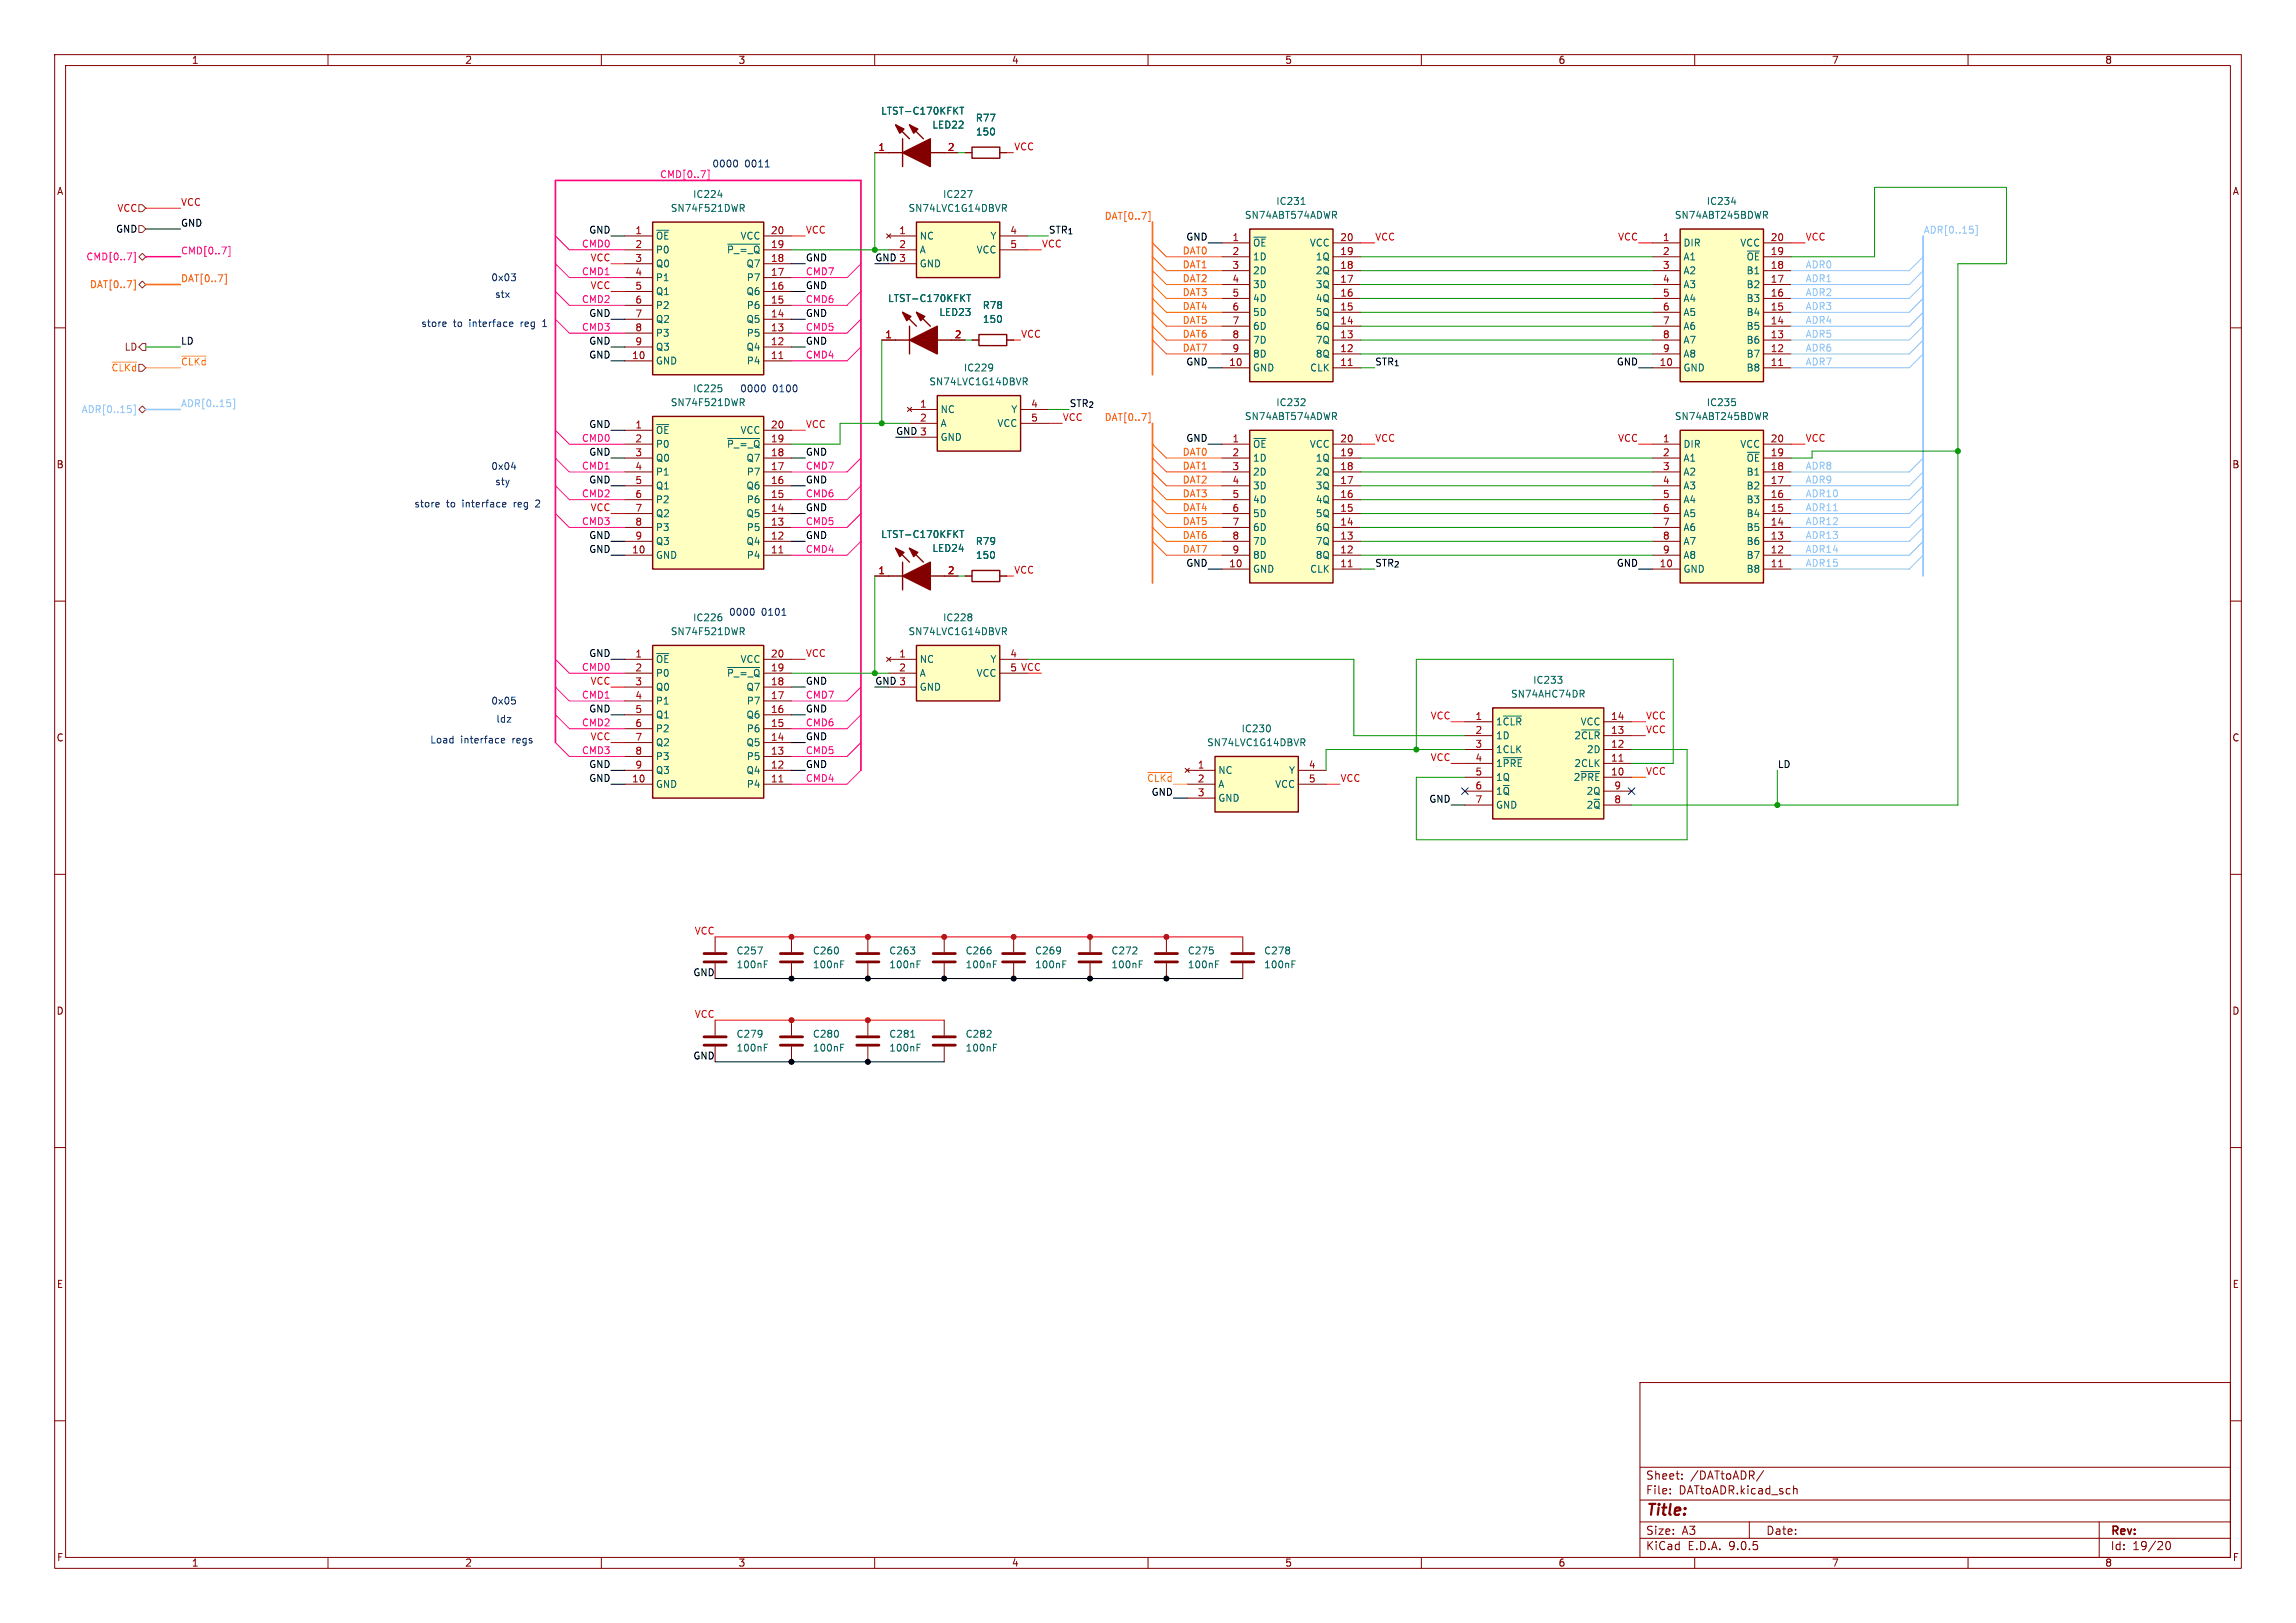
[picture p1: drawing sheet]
<svg xmlns="http://www.w3.org/2000/svg" width="420mm" height="297mm" viewBox="0 0 420 297" stroke-linecap="round" stroke-linejoin="round" font-family="sans-serif">
<defs><g id="words">
<text font-size="2.8" fill="#840000" x="301" y="277.9">Title:</text>
<g font-size="2.1" fill="#840000">
<text x="301" y="273.7">File:</text>
<text x="301" y="271">Sheet:</text>
<text x="307.1" y="273.7">DATtoADR.kicad_sch</text>
<text x="309.2" y="271">/DATtoADR/</text>
<text x="301" y="281.1">Size:</text>
<text x="307.6" y="281.1">A3</text>
<text x="323" y="281.1">Date:</text>
<text x="386" y="281.3">Rev:</text>
<text x="301" y="283.9">KiCad</text>
<text x="308.7" y="283.9">E.D.A.</text>
<text x="316.3" y="283.9">9.0.5</text>
<text x="386" y="283.9">Id:</text>
<text x="390.1" y="283.9">19/20</text>
</g>
<g font-size="1.8" fill="#840000">
<text x="35" y="11.9">1</text>
<text x="85" y="11.9">2</text>
<text x="135" y="11.9">3</text>
<text x="185" y="11.9">4</text>
<text x="235" y="11.9">5</text>
<text x="285" y="11.9">6</text>
<text x="335" y="11.9">7</text>
<text x="385" y="11.9">8</text>
<text x="10.3" y="35.9">A</text>
<text x="408.3" y="35.9">A</text>
<text x="10.3" y="85.9">B</text>
<text x="408.2" y="85.9">B</text>
<text x="10.3" y="135.9">C</text>
<text x="408.2" y="135.9">C</text>
<text x="10.3" y="185.9">D</text>
<text x="408.2" y="185.9">D</text>
<text x="10.3" y="235.9">E</text>
<text x="408.3" y="235.9">E</text>
<text x="10.3" y="285.9">F</text>
<text x="35" y="286.9">1</text>
<text x="85" y="286.9">2</text>
<text x="135" y="286.9">3</text>
<text x="185" y="286.9">4</text>
<text x="235" y="286.9">5</text>
<text x="285" y="286.9">6</text>
<text x="335" y="286.9">7</text>
<text x="385" y="286.9">8</text>
<text x="408.3" y="285.9">F</text>
</g>
<g font-size="1.8" fill="#006464">
<text x="161.1" y="21.2">LTST-C170KFKT</text>
<text x="170.5" y="23.7">LED22</text>
<text x="178.4" y="22.5">R77</text>
<text x="178.4" y="25">150</text>
<text x="122.6" y="39">SN74F521DWR</text>
<text x="126.7" y="36.4">IC224</text>
<text x="166.1" y="39">SN74LVC1G14DBVR</text>
<text x="172.4" y="36.4">IC227</text>
<text x="227.6" y="40.2">SN74ABT574ADWR</text>
<text x="233.4" y="37.7">IC231</text>
<text x="306.3" y="40.2">SN74ABT245BDWR</text>
<text x="312.1" y="37.7">IC234</text>
<text x="119.9" y="44">~{OE}</text>
<text x="119.9" y="46.6">P0</text>
<text x="132.9" y="46.6">~{P_=_Q}</text>
<text x="135.4" y="44">VCC</text>
<text x="168.1" y="44">NC</text>
<text x="168.1" y="46.6">A</text>
<text x="178.5" y="46.6">VCC</text>
<text x="181.1" y="44">Y</text>
<text x="229.1" y="45.3">~{OE}</text>
<text x="229.1" y="47.9">1D</text>
<text x="239.5" y="45.3">VCC</text>
<text x="240.6" y="47.9">1Q</text>
<text x="307.8" y="45.3">DIR</text>
<text x="307.8" y="47.9">A1</text>
<text x="318.2" y="45.3">VCC</text>
<text x="319.4" y="47.9">~{OE}</text>
<text x="119.9" y="49.1">Q0</text>
<text x="119.9" y="51.7">P1</text>
<text x="136.4" y="49.1">Q7</text>
<text x="136.5" y="51.7">P7</text>
<text x="168.1" y="49.1">GND</text>
<text x="229.1" y="50.4">2D</text>
<text x="229.1" y="52.9">3D</text>
<text x="240.6" y="50.4">2Q</text>
<text x="240.6" y="52.9">3Q</text>
<text x="307.8" y="50.4">A2</text>
<text x="307.8" y="52.9">A3</text>
<text x="319.4" y="50.4">B1</text>
<text x="319.4" y="52.9">B2</text>
<text x="119.9" y="54.2">Q1</text>
<text x="119.9" y="56.7">P2</text>
<text x="119.9" y="59.3">Q2</text>
<text x="136.4" y="54.2">Q6</text>
<text x="136.4" y="59.3">Q5</text>
<text x="136.5" y="56.7">P6</text>
<text x="162.3" y="55.5">LTST-C170KFKT</text>
<text x="171.7" y="58">LED23</text>
<text x="179.7" y="56.7">R78</text>
<text x="179.7" y="59.3">150</text>
<text x="229.1" y="55.5">4D</text>
<text x="229.1" y="58">5D</text>
<text x="240.6" y="55.5">4Q</text>
<text x="240.6" y="58">5Q</text>
<text x="307.8" y="55.5">A4</text>
<text x="307.8" y="58">A5</text>
<text x="319.4" y="55.5">B3</text>
<text x="319.4" y="58">B4</text>
<text x="119.9" y="61.8">P3</text>
<text x="119.9" y="64.4">Q3</text>
<text x="136.4" y="64.4">Q4</text>
<text x="136.5" y="61.8">P5</text>
<text x="229.1" y="60.6">6D</text>
<text x="229.1" y="63.1">7D</text>
<text x="229.1" y="65.6">8D</text>
<text x="240.6" y="60.6">6Q</text>
<text x="240.6" y="63.1">7Q</text>
<text x="240.6" y="65.6">8Q</text>
<text x="307.8" y="60.6">A6</text>
<text x="307.8" y="63.1">A7</text>
<text x="307.8" y="65.6">A8</text>
<text x="319.4" y="60.6">B5</text>
<text x="319.4" y="63.1">B6</text>
<text x="319.4" y="65.6">B7</text>
<text x="119.9" y="66.9">GND</text>
<text x="126.7" y="72">IC225</text>
<text x="136.5" y="66.9">P4</text>
<text x="169.9" y="70.7">SN74LVC1G14DBVR</text>
<text x="176.2" y="68.2">IC229</text>
<text x="229.1" y="68.2">GND</text>
<text x="239.6" y="68.2">CLK</text>
<text x="307.8" y="68.2">GND</text>
<text x="319.4" y="68.2">B8</text>
<text x="122.6" y="74.5">SN74F521DWR</text>
<text x="172" y="75.8">NC</text>
<text x="184.9" y="75.8">Y</text>
<text x="227.6" y="77.1">SN74ABT574ADWR</text>
<text x="233.4" y="74.5">IC232</text>
<text x="306.3" y="77.1">SN74ABT245BDWR</text>
<text x="312.1" y="74.5">IC235</text>
<text x="119.9" y="79.6">~{OE}</text>
<text x="119.9" y="82.1">P0</text>
<text x="132.9" y="82.1">~{P_=_Q}</text>
<text x="135.4" y="79.6">VCC</text>
<text x="172" y="78.3">A</text>
<text x="172" y="80.9">GND</text>
<text x="182.4" y="78.3">VCC</text>
<text x="229.1" y="82.1">~{OE}</text>
<text x="239.5" y="82.1">VCC</text>
<text x="307.8" y="82.1">DIR</text>
<text x="318.2" y="82.1">VCC</text>
<text x="119.9" y="84.7">Q0</text>
<text x="119.9" y="87.2">P1</text>
<text x="119.9" y="89.8">Q1</text>
<text x="136.4" y="84.7">Q7</text>
<text x="136.4" y="89.8">Q6</text>
<text x="136.5" y="87.2">P7</text>
<text x="229.1" y="84.7">1D</text>
<text x="229.1" y="87.2">2D</text>
<text x="229.1" y="89.8">3D</text>
<text x="240.6" y="84.7">1Q</text>
<text x="240.6" y="87.2">2Q</text>
<text x="240.6" y="89.8">3Q</text>
<text x="307.8" y="84.7">A1</text>
<text x="307.8" y="87.2">A2</text>
<text x="307.8" y="89.8">A3</text>
<text x="319.4" y="84.7">~{OE}</text>
<text x="319.4" y="87.2">B1</text>
<text x="319.4" y="89.8">B2</text>
<text x="119.9" y="92.3">P2</text>
<text x="119.9" y="94.8">Q2</text>
<text x="136.4" y="94.8">Q5</text>
<text x="136.5" y="92.3">P6</text>
<text x="229.1" y="92.3">4D</text>
<text x="229.1" y="94.8">5D</text>
<text x="240.6" y="92.3">4Q</text>
<text x="240.6" y="94.8">5Q</text>
<text x="307.8" y="92.3">A4</text>
<text x="307.8" y="94.8">A5</text>
<text x="319.4" y="92.3">B3</text>
<text x="319.4" y="94.8">B4</text>
<text x="119.9" y="97.4">P3</text>
<text x="119.9" y="99.9">Q3</text>
<text x="136.4" y="99.9">Q4</text>
<text x="136.5" y="97.4">P5</text>
<text x="161.1" y="98.7">LTST-C170KFKT</text>
<text x="170.5" y="101.2">LED24</text>
<text x="178.4" y="99.9">R79</text>
<text x="229.1" y="97.4">6D</text>
<text x="229.1" y="99.9">7D</text>
<text x="240.6" y="97.4">6Q</text>
<text x="240.6" y="99.9">7Q</text>
<text x="307.8" y="97.4">A6</text>
<text x="307.8" y="99.9">A7</text>
<text x="319.4" y="97.4">B5</text>
<text x="319.4" y="99.9">B6</text>
<text x="119.9" y="102.5">GND</text>
<text x="136.5" y="102.5">P4</text>
<text x="178.4" y="102.5">150</text>
<text x="229.1" y="102.5">8D</text>
<text x="229.1" y="105">GND</text>
<text x="239.6" y="105">CLK</text>
<text x="240.6" y="102.5">8Q</text>
<text x="307.8" y="102.5">A8</text>
<text x="307.8" y="105">GND</text>
<text x="319.4" y="102.5">B7</text>
<text x="319.4" y="105">B8</text>
<text x="126.7" y="113.9">IC226</text>
<text x="172.4" y="113.9">IC228</text>
<text x="122.6" y="116.4">SN74F521DWR</text>
<text x="166.1" y="116.4">SN74LVC1G14DBVR</text>
<text x="119.9" y="121.5">~{OE}</text>
<text x="119.9" y="124.1">P0</text>
<text x="132.9" y="124.1">~{P_=_Q}</text>
<text x="135.4" y="121.5">VCC</text>
<text x="168.1" y="121.5">NC</text>
<text x="168.1" y="124.1">A</text>
<text x="178.5" y="124.1">VCC</text>
<text x="181.1" y="121.5">Y</text>
<text x="280.4" y="125.3">IC233</text>
<text x="119.9" y="126.6">Q0</text>
<text x="119.9" y="129.1">P1</text>
<text x="119.9" y="131.7">Q1</text>
<text x="136.4" y="126.6">Q7</text>
<text x="136.4" y="131.7">Q6</text>
<text x="136.5" y="129.1">P7</text>
<text x="168.1" y="126.6">GND</text>
<text x="276.3" y="127.9">SN74AHC74DR</text>
<text x="119.9" y="134.2">P2</text>
<text x="119.9" y="136.8">Q2</text>
<text x="136.4" y="136.8">Q5</text>
<text x="136.5" y="134.2">P6</text>
<text x="220.7" y="136.8">SN74LVC1G14DBVR</text>
<text x="227" y="134.2">IC230</text>
<text x="273.6" y="132.9">1~{CLR}</text>
<text x="273.6" y="135.5">1D</text>
<text x="287.9" y="135.5">2~{CLR}</text>
<text x="289" y="132.9">VCC</text>
<text x="119.9" y="139.3">P3</text>
<text x="119.9" y="141.8">Q3</text>
<text x="136.4" y="141.8">Q4</text>
<text x="136.5" y="139.3">P5</text>
<text x="222.8" y="141.8">NC</text>
<text x="235.7" y="141.8">Y</text>
<text x="273.6" y="138">1CLK</text>
<text x="273.6" y="140.6">1~{PRE}</text>
<text x="273.6" y="143.1">1Q</text>
<text x="287.8" y="143.1">2~{PRE}</text>
<text x="287.9" y="140.6">2CLK</text>
<text x="290.2" y="138">2D</text>
<text x="119.9" y="144.4">GND</text>
<text x="136.5" y="144.4">P4</text>
<text x="222.8" y="144.4">A</text>
<text x="222.8" y="146.9">GND</text>
<text x="233.2" y="144.4">VCC</text>
<text x="273.6" y="145.6">1~{Q}</text>
<text x="273.6" y="148.2">GND</text>
<text x="290.1" y="145.6">2Q</text>
<text x="290.1" y="148.2">2~{Q}</text>
<text x="134.6" y="174.9">C257</text>
<text x="134.6" y="177.4">100nF</text>
<text x="148.6" y="174.9">C260</text>
<text x="148.6" y="177.4">100nF</text>
<text x="162.6" y="174.9">C263</text>
<text x="162.6" y="177.4">100nF</text>
<text x="176.5" y="174.9">C266</text>
<text x="176.5" y="177.4">100nF</text>
<text x="189.2" y="174.9">C269</text>
<text x="189.2" y="177.4">100nF</text>
<text x="203.2" y="174.9">C272</text>
<text x="203.2" y="177.4">100nF</text>
<text x="217.2" y="174.9">C275</text>
<text x="217.2" y="177.4">100nF</text>
<text x="231.1" y="174.9">C278</text>
<text x="231.1" y="177.4">100nF</text>
<text x="134.6" y="190.1">C279</text>
<text x="148.6" y="190.1">C280</text>
<text x="162.6" y="190.1">C281</text>
<text x="176.5" y="190.1">C282</text>
<text x="134.6" y="192.6">100nF</text>
<text x="148.6" y="192.6">100nF</text>
<text x="162.6" y="192.6">100nF</text>
<text x="176.5" y="192.6">100nF</text>
</g>
<g font-size="1.8" fill="#a90000">
<text x="160.6" y="27.7">1</text>
<text x="173.3" y="27.7">2</text>
<text x="116.1" y="42.9">1</text>
<text x="116.1" y="45.5">2</text>
<text x="140.9" y="42.9">20</text>
<text x="140.9" y="45.5">19</text>
<text x="164.4" y="42.9">1</text>
<text x="164.4" y="45.5">2</text>
<text x="184.7" y="42.9">4</text>
<text x="184.7" y="45.5">5</text>
<text x="225.4" y="44.2">1</text>
<text x="225.4" y="46.7">2</text>
<text x="245.1" y="44.2">20</text>
<text x="245.1" y="46.7">19</text>
<text x="304.1" y="44.2">1</text>
<text x="304.1" y="46.7">2</text>
<text x="323.8" y="44.2">20</text>
<text x="323.8" y="46.7">19</text>
<text x="116.1" y="48">3</text>
<text x="116.1" y="50.5">4</text>
<text x="116.1" y="53.1">5</text>
<text x="140.9" y="48">18</text>
<text x="140.9" y="50.5">17</text>
<text x="140.9" y="53.1">16</text>
<text x="225.4" y="49.3">3</text>
<text x="225.4" y="51.8">4</text>
<text x="245.1" y="49.3">18</text>
<text x="245.1" y="51.8">17</text>
<text x="304.1" y="49.3">3</text>
<text x="304.1" y="51.8">4</text>
<text x="323.8" y="49.3">18</text>
<text x="323.8" y="51.8">17</text>
<text x="116.1" y="55.6">6</text>
<text x="116.1" y="58.2">7</text>
<text x="140.9" y="55.6">15</text>
<text x="140.9" y="58.2">14</text>
<text x="225.4" y="54.4">5</text>
<text x="225.4" y="56.9">6</text>
<text x="225.4" y="59.4">7</text>
<text x="245.1" y="54.4">16</text>
<text x="245.1" y="56.9">15</text>
<text x="245.1" y="59.4">14</text>
<text x="304.1" y="54.4">5</text>
<text x="304.1" y="56.9">6</text>
<text x="304.1" y="59.4">7</text>
<text x="323.8" y="54.4">16</text>
<text x="323.8" y="56.9">15</text>
<text x="323.8" y="59.4">14</text>
<text x="115.5" y="65.8">10</text>
<text x="116.1" y="60.7">8</text>
<text x="116.1" y="63.2">9</text>
<text x="140.9" y="60.7">13</text>
<text x="140.9" y="63.2">12</text>
<text x="140.9" y="65.8">11</text>
<text x="161.9" y="62">1</text>
<text x="174.6" y="62">2</text>
<text x="225.4" y="62">8</text>
<text x="225.4" y="64.5">9</text>
<text x="245.1" y="62">13</text>
<text x="245.1" y="64.5">12</text>
<text x="304.1" y="62">8</text>
<text x="304.1" y="64.5">9</text>
<text x="323.8" y="62">13</text>
<text x="323.8" y="64.5">12</text>
<text x="224.7" y="67.1">10</text>
<text x="245.1" y="67.1">11</text>
<text x="303.5" y="67.1">10</text>
<text x="323.8" y="67.1">11</text>
<text x="168.2" y="74.7">1</text>
<text x="168.2" y="77.2">2</text>
<text x="188.5" y="74.7">4</text>
<text x="188.5" y="77.2">5</text>
<text x="116.1" y="78.5">1</text>
<text x="116.1" y="81">2</text>
<text x="116.1" y="83.6">3</text>
<text x="140.9" y="78.5">20</text>
<text x="140.9" y="81">19</text>
<text x="140.9" y="83.6">18</text>
<text x="225.4" y="81">1</text>
<text x="225.4" y="83.6">2</text>
<text x="245.1" y="81">20</text>
<text x="245.1" y="83.6">19</text>
<text x="304.1" y="81">1</text>
<text x="304.1" y="83.6">2</text>
<text x="323.8" y="81">20</text>
<text x="323.8" y="83.6">19</text>
<text x="116.1" y="86.1">4</text>
<text x="116.1" y="88.6">5</text>
<text x="140.9" y="86.1">17</text>
<text x="140.9" y="88.6">16</text>
<text x="225.4" y="86.1">3</text>
<text x="225.4" y="88.6">4</text>
<text x="245.1" y="86.1">18</text>
<text x="245.1" y="88.6">17</text>
<text x="304.1" y="86.1">3</text>
<text x="304.1" y="88.6">4</text>
<text x="323.8" y="86.1">18</text>
<text x="323.8" y="88.6">17</text>
<text x="116.1" y="91.2">6</text>
<text x="116.1" y="93.7">7</text>
<text x="140.9" y="91.2">15</text>
<text x="140.9" y="93.7">14</text>
<text x="225.4" y="91.2">5</text>
<text x="225.4" y="93.7">6</text>
<text x="245.1" y="91.2">16</text>
<text x="245.1" y="93.7">15</text>
<text x="304.1" y="91.2">5</text>
<text x="304.1" y="93.7">6</text>
<text x="323.8" y="91.2">16</text>
<text x="323.8" y="93.7">15</text>
<text x="115.5" y="101.3">10</text>
<text x="116.1" y="96.3">8</text>
<text x="116.1" y="98.8">9</text>
<text x="140.9" y="96.3">13</text>
<text x="140.9" y="98.8">12</text>
<text x="140.9" y="101.3">11</text>
<text x="225.4" y="96.3">7</text>
<text x="225.4" y="98.8">8</text>
<text x="225.4" y="101.3">9</text>
<text x="245.1" y="96.3">14</text>
<text x="245.1" y="98.8">13</text>
<text x="245.1" y="101.3">12</text>
<text x="304.1" y="96.3">7</text>
<text x="304.1" y="98.8">8</text>
<text x="304.1" y="101.3">9</text>
<text x="323.8" y="96.3">14</text>
<text x="323.8" y="98.8">13</text>
<text x="323.8" y="101.3">12</text>
<text x="160.6" y="105.2">1</text>
<text x="173.3" y="105.2">2</text>
<text x="224.7" y="103.9">10</text>
<text x="245.1" y="103.9">11</text>
<text x="303.5" y="103.9">10</text>
<text x="323.8" y="103.9">11</text>
<text x="116.1" y="120.4">1</text>
<text x="116.1" y="122.9">2</text>
<text x="116.1" y="125.5">3</text>
<text x="140.9" y="120.4">20</text>
<text x="140.9" y="122.9">19</text>
<text x="140.9" y="125.5">18</text>
<text x="164.4" y="120.4">1</text>
<text x="164.4" y="122.9">2</text>
<text x="184.7" y="120.4">4</text>
<text x="116.1" y="128">4</text>
<text x="116.1" y="130.6">5</text>
<text x="140.9" y="128">17</text>
<text x="140.9" y="130.6">16</text>
<text x="269.8" y="131.8">1</text>
<text x="294.6" y="131.8">14</text>
<text x="116.1" y="133.1">6</text>
<text x="116.1" y="135.6">7</text>
<text x="140.9" y="133.1">15</text>
<text x="140.9" y="135.6">14</text>
<text x="269.8" y="134.4">2</text>
<text x="269.8" y="136.9">3</text>
<text x="294.6" y="134.4">13</text>
<text x="294.6" y="136.9">12</text>
<text x="115.5" y="143.3">10</text>
<text x="116.1" y="138.2">8</text>
<text x="116.1" y="140.7">9</text>
<text x="140.9" y="138.2">13</text>
<text x="140.9" y="140.7">12</text>
<text x="140.9" y="143.3">11</text>
<text x="219" y="140.7">1</text>
<text x="219" y="143.3">2</text>
<text x="239.3" y="140.7">4</text>
<text x="239.3" y="143.3">5</text>
<text x="269.8" y="139.4">4</text>
<text x="269.8" y="142">5</text>
<text x="294.6" y="139.4">11</text>
<text x="294.6" y="142">10</text>
<text x="219" y="145.8">3</text>
<text x="269.8" y="144.5">6</text>
<text x="269.8" y="147.1">7</text>
<text x="295.2" y="144.5">9</text>
<text x="295.2" y="147.1">8</text>
</g>
<g font-size="1.8" fill="#ff0007">
<text x="185.4" y="27.6">VCC</text>
<text x="21.4" y="39">VCC</text>
<text x="33" y="37.8">VCC</text>
<text x="107.9" y="47.9">VCC</text>
<text x="147.3" y="42.8">VCC</text>
<text x="190.5" y="45.4">VCC</text>
<text x="251.5" y="44.1">VCC</text>
<text x="295.9" y="44.1">VCC</text>
<text x="330.2" y="44.1">VCC</text>
<text x="107.9" y="53">VCC</text>
<text x="186.7" y="61.9">VCC</text>
<text x="194.3" y="77.1">VCC</text>
<text x="147.3" y="78.4">VCC</text>
<text x="251.5" y="80.9">VCC</text>
<text x="295.9" y="80.9">VCC</text>
<text x="330.2" y="80.9">VCC</text>
<text x="107.9" y="93.6">VCC</text>
<text x="185.4" y="105.1">VCC</text>
<text x="107.9" y="125.4">VCC</text>
<text x="147.3" y="120.3">VCC</text>
<text x="184.7" y="122.9">5 VCC</text>
<text x="261.6" y="131.7">VCC</text>
<text x="301" y="131.7">VCC</text>
<text x="107.9" y="135.5">VCC</text>
<text x="301" y="134.3">VCC</text>
<text x="245.1" y="143.2">VCC</text>
<text x="261.6" y="139.4">VCC</text>
<text x="301" y="141.9">VCC</text>
<text x="127" y="171.1">VCC</text>
<text x="127" y="186.3">VCC</text>
</g>
<g font-size="1.8" fill="#ff0093">
<text x="120.6" y="32.7">CMD[0..7]</text>
<text x="15.7" y="47.9">CMD[0..7]</text>
<text x="33" y="46.6">CMD[0..7]</text>
<text x="106.4" y="45.4">CMD0</text>
<text x="106.4" y="50.5">CMD1</text>
<text x="147.3" y="50.5">CMD7</text>
<text x="106.4" y="55.5">CMD2</text>
<text x="147.3" y="55.5">CMD6</text>
<text x="106.4" y="60.6">CMD3</text>
<text x="147.3" y="65.7">CMD4</text>
<text x="147.3" y="60.6">CMD5</text>
<text x="106.4" y="80.9">CMD0</text>
<text x="106.4" y="86">CMD1</text>
<text x="147.3" y="86">CMD7</text>
<text x="106.4" y="91.1">CMD2</text>
<text x="147.3" y="91.1">CMD6</text>
<text x="106.4" y="96.2">CMD3</text>
<text x="147.3" y="96.2">CMD5</text>
<text x="147.3" y="101.3">CMD4</text>
<text x="106.4" y="122.8">CMD0</text>
<text x="106.4" y="127.9">CMD1</text>
<text x="147.3" y="127.9">CMD7</text>
<text x="106.4" y="133">CMD2</text>
<text x="147.3" y="133">CMD6</text>
<text x="106.4" y="138.1">CMD3</text>
<text x="147.3" y="138.1">CMD5</text>
<text x="147.3" y="143.2">CMD4</text>
</g>
<g font-size="1.8" fill="#0000c2">
<text x="130.2" y="30.8">0000</text>
<text x="136.2" y="30.8">0011</text>
<text x="89.8" y="51.7">0x03</text>
<text x="90.5" y="54.7">stx</text>
<text x="77" y="60">store</text>
<text x="82.9" y="60">to</text>
<text x="86" y="60">interface</text>
<text x="95.5" y="60">reg</text>
<text x="99.7" y="60">1</text>
<text x="135.3" y="72">0000</text>
<text x="141.3" y="72">0100</text>
<text x="89.8" y="86.2">0x04</text>
<text x="90.5" y="89">sty</text>
<text x="75.7" y="93.1">store</text>
<text x="81.6" y="93.1">to</text>
<text x="84.7" y="93.1">interface</text>
<text x="94.3" y="93.1">reg</text>
<text x="98.5" y="93.1">2</text>
<text x="133.3" y="112.9">0000</text>
<text x="139.3" y="112.9">0101</text>
<text x="89.8" y="129.1">0x05</text>
<text x="78.6" y="136.2">Load</text>
<text x="84.2" y="136.2">interface</text>
<text x="90.7" y="132.4">ldz</text>
<text x="93.8" y="136.2">regs</text>
</g>
<g font-size="1.8">
<text x="33" y="41.6">GND</text>
<text x="21.1" y="42.8">GND</text>
<text x="107.7" y="42.8">GND</text>
<text x="147.3" y="47.9">GND</text>
<text x="160" y="47.9">GND 3</text>
<text x="216.9" y="44.1">GND</text>
<text x="147.3" y="53">GND</text>
<text x="107.7" y="58.1">GND</text>
<text x="147.3" y="58.1">GND</text>
<text x="107.7" y="65.7">GND</text>
<text x="107.7" y="63.2">GND</text>
<text x="147.3" y="63.2">GND</text>
<text x="216.9" y="67">GND</text>
<text x="295.6" y="67">GND</text>
<text x="107.7" y="83.5">GND</text>
<text x="107.7" y="78.4">GND</text>
<text x="147.3" y="83.5">GND</text>
<text x="163.8" y="79.7">GND 3</text>
<text x="216.9" y="80.9">GND</text>
<text x="107.7" y="88.6">GND</text>
<text x="147.3" y="88.6">GND</text>
<text x="147.3" y="93.6">GND</text>
<text x="107.7" y="101.3">GND</text>
<text x="107.7" y="98.7">GND</text>
<text x="147.3" y="98.7">GND</text>
<text x="216.9" y="103.8">GND</text>
<text x="295.6" y="103.8">GND</text>
<text x="107.7" y="120.3">GND</text>
<text x="147.3" y="125.4">GND</text>
<text x="160" y="125.4">GND 3</text>
<text x="107.7" y="130.5">GND</text>
<text x="147.3" y="130.5">GND</text>
<text x="147.3" y="135.5">GND</text>
<text x="107.7" y="140.6">GND</text>
<text x="107.7" y="143.2">GND</text>
<text x="147.3" y="140.6">GND</text>
<text x="210.6" y="145.7">GND</text>
<text x="261.4" y="147">GND</text>
<text x="126.7" y="178.7">GND</text>
<text x="126.7" y="194">GND</text>
</g>
<g font-size="1.8" fill="#ff6400">
<text x="202" y="40.3">DAT[0..7]</text>
<text x="216.2" y="46.6">DAT0</text>
<text x="16.4" y="52.9">DAT[0..7]</text>
<text x="33" y="51.7">DAT[0..7]</text>
<text x="216.2" y="49.2">DAT1</text>
<text x="216.2" y="51.7">DAT2</text>
<text x="216.2" y="54.3">DAT3</text>
<text x="216.2" y="56.8">DAT4</text>
<text x="216.2" y="59.3">DAT5</text>
<text x="216.2" y="64.4">DAT7</text>
<text x="216.2" y="61.9">DAT6</text>
<text x="202" y="77.1">DAT[0..7]</text>
<text x="216.2" y="83.5">DAT0</text>
<text x="216.2" y="88.6">DAT2</text>
<text x="216.2" y="86">DAT1</text>
<text x="216.2" y="93.6">DAT4</text>
<text x="216.2" y="91.1">DAT3</text>
<text x="216.2" y="98.7">DAT6</text>
<text x="216.2" y="96.2">DAT5</text>
<text x="216.2" y="101.3">DAT7</text>
</g>
<g font-size="1.8" fill="#0f0f0f">
<text x="191.8" y="42.8">STR_{1}</text>
<text x="33" y="63.2">LD</text>
<text x="251.5" y="67">STR_{1}</text>
<text x="195.6" y="74.6">STR_{2}</text>
<text x="251.5" y="103.8">STR_{2}</text>
<text x="325.1" y="140.6">LD</text>
</g>
<g font-size="1.8" fill="#8fc5ff">
<text x="351.8" y="42.8">ADR[0..15]</text>
<text x="330.2" y="51.7">ADR1</text>
<text x="330.2" y="49.2">ADR0</text>
<text x="330.2" y="56.8">ADR3</text>
<text x="330.2" y="54.3">ADR2</text>
<text x="330.2" y="59.3">ADR4</text>
<text x="330.2" y="64.4">ADR6</text>
<text x="330.2" y="61.9">ADR5</text>
<text x="330.2" y="67">ADR7</text>
<text x="14.8" y="75.8">ADR[0..15]</text>
<text x="33" y="74.6">ADR[0..15]</text>
<text x="330.2" y="88.6">ADR9</text>
<text x="330.2" y="86">ADR8</text>
<text x="330.2" y="93.6">ADR11</text>
<text x="330.2" y="91.1">ADR10</text>
<text x="330.2" y="101.3">ADR14</text>
<text x="330.2" y="98.7">ADR13</text>
<text x="330.2" y="96.2">ADR12</text>
<text x="330.2" y="103.8">ADR15</text>
</g>
<g font-size="1.8" fill="#725600">
<text x="22.7" y="64.4">LD</text>
<text x="20.3" y="68.2">~{CLKd}</text>
</g>
<g font-size="1.8" fill="#ffba00">
<text x="33" y="67">~{CLKd}</text>
<text x="209.7" y="143.2">~{CLKd}</text>
</g>
</g></defs>
<g fill="none" stroke="#840000" stroke-width=".18">
<path d="M10 10h400v277h-400zM12 12h396v273h-396zM60 10v2M110 10v2M160 10v2M210 10v2M260 10v2M310 10v2M360 10v2M10 60h2M408 60h2M10 110h2"/>
<path d="M408 110h2M10 160h2M408 160h2M158.7 171.5v2.7M158.7 176.3v2.8M10 210h2M408 210h2M300 253h108v32h-108zM10 260h2M300 278.5h108M300 274.5h108M300 268.5h108"/>
<path d="M305.5 273.2v.2M305.5 272.5v.1M307.7 270.5v.2M307.7 269.8v.1M320 278.5v3M322.6 269.1l-1.3 1.9M328.1 271.9v1.5M328.1 272.5l.2-.1 .4 .1v.9M384 278.5v6.5M408 260h2M60 285v2M110 285v2"/>
<path d="M160 285v2M210 285v2M260 285v2M300 281.5h108M310 285v2M360 285v2M396.3 282.2l.2-.1a.8 .8 0 0 1 .5 .7 .8 .8 0 0 1-.5 .8l-.2-.2-.1-.4z"/>
</g>
<path d="M156.7 176h4.1M156.7 174.5h4.1" fill="none" stroke="#840000" stroke-width=".51"/>
<path d="M167.8 176.4h.4M167.8 175.8h.6" fill="none" stroke="#006464" stroke-width=".18"/>
<path d="M307.3 41.9h15.3v28h-15.3z" fill="#ffffc2"/>
<path d="M307.3 41.9h15.3v28h-15.3z" fill="none" stroke="#840000" stroke-width=".25"/>
<g fill="none" stroke="#840000" stroke-width=".18">
<path d="M302.3 44.5h5M302.3 47h5M302.3 49.5h5M302.3 52.1h5M302.3 54.6h5M302.3 57.2h5M302.3 59.7h5M322.6 44.5h5.1M322.6 47h5.1M322.6 49.5h5.1M322.6 52.1h5.1M322.6 54.6h5.1"/>
<path d="M322.6 57.2h5.1M322.6 59.7h5.1M302.3 62.2h5M302.3 64.8h5M302.3 67.3h5M322.6 62.2h5.1M322.6 64.8h5.1M322.6 67.3h5.1"/>
</g>
<path d="M325.4 66.9h.7" fill="none" stroke="#a90000" stroke-width=".18"/>
<path d="M316.7 37h.8M322.6 38.7h.5l.2 .2-.1 .4h-.6M322.9 39.3l.4 .6" fill="none" stroke="#006464" stroke-width=".18"/>
<path d="M273 129.5h20.4v20.4h-20.4z" fill="#ffffc2"/>
<path d="M273 129.5h20.4v20.4h-20.4z" fill="none" stroke="#840000" stroke-width=".25"/>
<g fill="none" stroke="#840000" stroke-width=".18">
<path d="M268 132.1h5M268 134.6h5M268 137.2h5M268 139.7h5M293.4 132.1h5M293.4 134.6h5M293.4 137.2h5M293.4 139.7h5M268 142.2h5M268 144.8h5M268 147.3h5M293.4 142.2h5"/>
<path d="M293.4 144.8h5M293.4 147.3h5M158.7 186.7v2.8M158.7 191.5v2.8"/>
</g>
<path d="M275 131h3.3M275 138.7h3.4M284.9 123.8h.8l-.4 .5M285.6 124.3l.1 .2-.1 .5M289.3 133.6h3.3M289.3 127l.5 .6M289.5 126.3l.3 .3-.1 .3-.2 .1M289.2 141.2h3.4M166.6 189.8h.7M167.8 191.7h.4M167.8 191.1h.6" fill="none" stroke="#006464" stroke-width=".18"/>
<path d="M296.2 139.3h.7" fill="none" stroke="#a90000" stroke-width=".18"/>
<path d="M156.7 191.3h4.1M156.7 189.7h4.1" fill="none" stroke="#840000" stroke-width=".51"/>
<path d="M228.6 41.9h15.2v28h-15.2z" fill="#ffffc2"/>
<path d="M228.6 41.9h15.2v28h-15.2z" fill="none" stroke="#840000" stroke-width=".25"/>
<g fill="none" stroke="#840000" stroke-width=".18">
<path d="M223.5 44.5h5.1M223.5 47h5.1M223.5 49.5h5.1M223.5 52.1h5.1M223.5 54.6h5.1M223.5 57.2h5.1M223.5 59.7h5.1M243.8 44.5h5.1M243.8 47h5.1M243.8 49.5h5.1M243.8 52.1h5.1M243.8 54.6h5.1"/>
<path d="M243.8 57.2h5.1M243.8 59.7h5.1M223.5 62.2h5.1M223.5 64.8h5.1M223.5 67.3h5.1M243.8 62.2h5.1M243.8 64.8h5.1M243.8 67.3h5.1"/>
</g>
<path d="M246.6 66.9h.7" fill="none" stroke="#a90000" stroke-width=".18"/>
<path d="M238 37.4h.7M238.2 36.3l.2-.2v1.3M244.1 39.3l.4 .6M244.4 38.7l.1 .2-.1 .4" fill="none" stroke="#006464" stroke-width=".18"/>
<path d="M228.6 78.7h15.2v28h-15.2z" fill="#ffffc2"/>
<path d="M228.6 78.7h15.2v28h-15.2z" fill="none" stroke="#840000" stroke-width=".25"/>
<g fill="none" stroke="#840000" stroke-width=".18">
<path d="M223.5 81.3h5.1M223.5 83.8h5.1M223.5 86.4h5.1M223.5 88.9h5.1M223.5 91.4h5.1M223.5 94h5.1M223.5 96.5h5.1M223.5 99.1h5.1M243.8 81.3h5.1M243.8 83.8h5.1M243.8 86.4h5.1M243.8 88.9h5.1"/>
<path d="M243.8 91.4h5.1M243.8 94h5.1M243.8 96.5h5.1M243.8 99.1h5.1M223.5 101.6h5.1M223.5 104.1h5.1M243.8 101.6h5.1M243.8 104.1h5.1"/>
</g>
<path d="M246.6 103.7h.7" fill="none" stroke="#a90000" stroke-width=".18"/>
<path d="M238.6 73l.1 .2v.3l-.8 .7h.8M244.1 76.2l.4 .6M244.4 75.6l.1 .2-.1 .3" fill="none" stroke="#006464" stroke-width=".18"/>
<path d="M119.4 76.2h20.3v27.9h-20.3z" fill="#ffffc2"/>
<path d="M119.4 76.2h20.3v27.9h-20.3z" fill="none" stroke="#840000" stroke-width=".25"/>
<g fill="none" stroke="#840000" stroke-width=".18">
<path d="M114.3 78.7h5.1M139.7 78.7h5.1M114.3 81.3h5.1M114.3 83.8h5.1M114.3 86.4h5.1M114.3 88.9h5.1M114.3 91.4h5.1M114.3 94h5.1M114.3 96.5h5.1M114.3 99.1h5.1M139.7 81.3h5.1M139.7 83.8h5.1"/>
<path d="M139.7 86.4h5.1M139.7 88.9h5.1M139.7 91.4h5.1M139.7 94h5.1M139.7 96.5h5.1M139.7 99.1h5.1M114.3 101.6h5.1M139.7 101.6h5.1"/>
</g>
<path d="M131.4 70.4h.6M131.9 71l.1 .2-.1 .4M135.4 73h.5l.2 .2-.1 .4h-.6M135.7 73.6l.4 .6M133.1 80.2h5.9" fill="none" stroke="#006464" stroke-width=".18"/>
<path d="M142.5 101.2h.7" fill="none" stroke="#a90000" stroke-width=".18"/>
<path d="M119.4 40.6h20.3v28h-20.3z" fill="#ffffc2"/>
<path d="M119.4 40.6h20.3v28h-20.3zM179.1 61.2h5v2h-5z" fill="none" stroke="#840000" stroke-width=".25"/>
<g fill="none" stroke="#840000" stroke-width=".18">
<path d="M114.3 43.2h5.1M114.3 45.7h5.1M114.3 48.3h5.1M114.3 50.8h5.1M114.3 53.3h5.1M114.3 55.9h5.1M114.3 58.4h5.1M139.7 43.2h5.1M139.7 45.7h5.1M139.7 48.3h5.1M139.7 50.8h5.1M139.7 53.3h5.1"/>
<path d="M139.7 55.9h5.1M139.7 58.4h5.1M114.3 61h5.1M114.3 63.5h5.1M114.3 66h5.1M139.7 61h5.1M139.7 63.5h5.1M139.7 66h5.1M177.8 62.2h1.3M184.1 62.2h1.3M130.8 171.5v2.7M130.8 176.3v2.8"/>
</g>
<path d="M131.3 35.7h.8M135.4 37.4h.5l.2 .3-.1 .3-.6 .1M135.7 38.1l.4 .6M133.1 44.7h5.9M138.6 173.3h.8l-.5 1.3M139.8 176.4h.4M139.8 175.8h.6" fill="none" stroke="#006464" stroke-width=".18"/>
<path d="M142.5 65.6h.7" fill="none" stroke="#a90000" stroke-width=".18"/>
<path d="M128.8 176h4M128.8 174.5h4" fill="none" stroke="#840000" stroke-width=".51"/>
<path d="M222.2 138.4h15.3v10.2h-15.3z" fill="#ffffc2"/>
<path d="M222.2 138.4h15.3v10.2h-15.3z" fill="none" stroke="#840000" stroke-width=".25"/>
<path d="M216.8 140.6l.8 .8M217.2 141h5M217.2 143.5h5M217.2 146.1h5M217.6 140.6l-.8 .8M237.5 141h5.1M237.5 143.5h5.1M185.4 171.5v2.7M185.4 176.3v2.8" fill="none" stroke="#840000" stroke-width=".18"/>
<path d="M232.3 132.8l.1 .3-.1 .7M238 135.2h.5l.2 .2-.1 .4-.6 .1M238.3 135.9l.4 .6M194.4 176.4h.4M194.4 175.8h.6" fill="none" stroke="#006464" stroke-width=".18"/>
<path d="M183.4 176h4.1M183.4 174.5h4.1" fill="none" stroke="#840000" stroke-width=".51"/>
<path d="M171.4 72.4h15.3v10.2h-15.3z" fill="#ffffc2"/>
<path d="M171.4 72.4h15.3v10.2h-15.3z" fill="none" stroke="#840000" stroke-width=".25"/>
<path d="M166 74.5l.8 .8M166.4 74.9h5M166.4 77.5h5M166.8 74.5l-.8 .8M186.7 74.9h5.1M186.7 77.5h5.1M166.4 80h5" fill="none" stroke="#840000" stroke-width=".18"/>
<path d="M181.5 66.7l.1 .6-.2 .5M181.6 67.2l-.1 .1M187.2 69.2h.5l.2 .2-.1 .4h-.6M187.5 69.8l.4 .6" fill="none" stroke="#006464" stroke-width=".18"/>
<path d="M307.3 78.7h15.3v28h-15.3z" fill="#ffffc2"/>
<path d="M307.3 78.7h15.3v28h-15.3z" fill="none" stroke="#840000" stroke-width=".25"/>
<g fill="none" stroke="#840000" stroke-width=".18">
<path d="M302.3 81.3h5M302.3 83.8h5M302.3 86.4h5M302.3 88.9h5M302.3 91.4h5M302.3 94h5M302.3 96.5h5M302.3 99.1h5M322.6 81.3h5.1M322.6 83.8h5.1M322.6 86.4h5.1M322.6 88.9h5.1"/>
<path d="M322.6 91.4h5.1M322.6 94h5.1M322.6 96.5h5.1M322.6 99.1h5.1M302.3 101.6h5M302.3 104.1h5M322.6 101.6h5.1M322.6 104.1h5.1M199.4 171.5v2.7M199.4 176.3v2.8M213.4 171.5v2.7M213.4 176.3v2.8"/>
<path d="M227.3 171.5v2.7M227.3 176.3v2.8M130.8 186.7v2.8M130.8 191.5v2.8"/>
</g>
<path d="M325.4 103.7h.7" fill="none" stroke="#a90000" stroke-width=".18"/>
<path d="M316.8 73h.6M317.3 73.5l.2 .2-.2 .5M322.6 75.5h.5l.2 .3-.1 .3-.6 .1M322.9 76.2l.4 .6M208.4 176.4h.4M208.4 175.8h.6M222.4 176.4h.4M222.4 175.8h.6M236.3 176.4h.5M236.3 175.8h.6M139.8 191.7h.4M139.8 191.1h.6" fill="none" stroke="#006464" stroke-width=".18"/>
<path d="M197.4 176h4M197.4 174.5h4M211.3 176h4.1M211.3 174.5h4.1M225.3 176h4.1M225.3 174.5h4.1M128.8 191.3h4M128.8 189.7h4" fill="none" stroke="#840000" stroke-width=".51"/>
<path d="M167.6 40.6h15.3v10.2h-15.3z" fill="#ffffc2"/>
<path d="M167.6 40.6h15.3v10.2h-15.3zM162.6 105.4h2.5M163.8 100.3l2.6 2.6M165.1 102.9v5.1M166.4 100.3l2.5 2.6M170.2 105.4h2.5" fill="none" stroke="#840000" stroke-width=".25"/>
<path d="M162.2 42.8l.7 .8M162.6 43.2h5M162.6 45.7h5M162.6 48.3h5M162.9 42.8l-.7 .8M182.9 43.2h5.1M182.9 45.7h5.1M160 105.4h2.6M172.7 105.4h2.6M144.8 171.5v2.7M144.8 176.3v2.8" fill="none" stroke="#840000" stroke-width=".18"/>
<path d="M177 34.9h.8l-.5 1.2M183.4 37.4h.4l.3 .3-.1 .3-.6 .1M183.7 38.1l.4 .6M175.6 97.1h.7M175.9 97.1v1.3M153.8 176.4h.4M153.8 175.8h.6" fill="none" stroke="#006464" stroke-width=".18"/>
<path d="M142.7 176h4.1M142.7 174.5h4.1" fill="none" stroke="#840000" stroke-width=".51"/>
<g fill="#840000" stroke="#840000" stroke-width=".25">
<path d="M165.1 105.4l5.1-2.5v5.1z"/>
<path d="M163.8 100.3l1.6 .8-.8 .8z"/>
<path d="M166.4 100.3l1.5 .8-.8 .8z"/>
</g>
<path d="M167.6 118.1h15.3v10.2h-15.3z" fill="#ffffc2"/>
<path d="M162.6 27.9h2.5M163.8 22.9l2.6 2.5M165.1 25.4v5.1M166.4 22.9l2.5 2.5M170.2 27.9h2.5M167.6 118.1h15.3v10.2h-15.3zM177.8 104.4h5.1v2h-5.1z" fill="none" stroke="#840000" stroke-width=".25"/>
<g fill="none" stroke="#840000" stroke-width=".18">
<path d="M160 27.9h2.6M172.7 27.9h2.6M176.5 105.4h1.3M182.9 105.4h1.2M162.2 120.3l.7 .7M162.6 120.7h5M162.6 123.2h5M162.6 125.7h5M162.9 120.3l-.7 .7M182.9 120.7h5.1M182.9 123.2h5.1M172.7 171.5v2.7"/>
<path d="M172.7 176.3v2.8M144.8 186.7v2.8M144.8 191.5v2.8M172.7 186.7v2.8M172.7 191.5v2.8"/>
</g>
<path d="M175.6 19.6h.7M175.9 19.6v1.3M177.6 112.4l.2 .2-.2 .2M177.6 112.9l.2 .2-.2 .4M183.4 114.9h.4l.3 .2-.1 .4h-.6M183.7 115.5l.4 .6M181.7 176.4h.4M181.7 175.8h.6M153.8 191.7h.4M153.8 191.1h.6M181.7 191.7h.4M181.7 191.1h.6" fill="none" stroke="#006464" stroke-width=".18"/>
<path d="M170.7 176h4.1M170.7 174.5h4.1M142.7 191.3h4.1M142.7 189.7h4.1M170.7 191.3h4.1M170.7 189.7h4.1" fill="none" stroke="#840000" stroke-width=".51"/>
<g fill="#840000" stroke="#840000" stroke-width=".25">
<path d="M165.1 27.9l5.1-2.5v5.1z"/>
<path d="M163.8 22.9l1.6 .7-.8 .8z"/>
<path d="M166.4 22.9l1.5 .7-.8 .8z"/>
</g>
<path d="M119.4 118.1h20.3v28h-20.3z" fill="#ffffc2"/>
<path d="M177.8 26.9h5.1v2.1h-5.1zM165.1 57.2l2.5 2.5M166.4 59.7v5.1M167.6 57.2l2.6 2.5M163.8 62.2h2.6M171.4 62.2h2.6M119.4 118.1h20.3v28h-20.3z" fill="none" stroke="#840000" stroke-width=".25"/>
<g fill="none" stroke="#840000" stroke-width=".18">
<path d="M160 27.9h2.6M172.7 27.9h2.6M176.5 27.9h1.3M182.9 27.9h1.2M161.3 62.2h2.5M174 62.2h2.5M177.8 62.2h1.3M184.1 62.2h1.3M160 105.4h2.6M172.7 105.4h2.6M176.5 105.4h1.3M182.9 105.4h1.2"/>
<path d="M114.3 120.7h5.1M114.3 123.2h5.1M114.3 125.7h5.1M114.3 128.3h5.1M114.3 130.8h5.1M114.3 133.4h5.1M114.3 135.9h5.1M114.3 138.4h5.1M139.7 120.7h5.1M139.7 123.2h5.1M139.7 125.7h5.1M139.7 128.3h5.1"/>
<path d="M139.7 130.8h5.1M139.7 133.4h5.1M139.7 135.9h5.1M139.7 138.4h5.1M114.3 141h5.1M114.3 143.5h5.1M139.7 141h5.1M139.7 143.5h5.1"/>
</g>
<path d="M175.6 19.6h.7M175.9 19.6v1.3M176.8 53.9h.8M177.2 53.9v1.3M175.6 97.1h.7M175.9 97.1v1.3M131.9 112.9l.1 .2-.1 .4M135.4 114.9h.5l.2 .2-.1 .4h-.6M135.7 115.5l.4 .6M133.1 122.1h5.9" fill="none" stroke="#006464" stroke-width=".18"/>
<path d="M142.5 143.1h.7" fill="none" stroke="#a90000" stroke-width=".18"/>
<g fill="#840000" stroke="#840000" stroke-width=".25">
<path d="M166.4 62.2l5-2.5v5.1z"/>
<path d="M165.1 57.2l1.5 .7-.7 .8z"/>
<path d="M167.6 57.2l1.6 .7-.8 .8z"/>
</g>
<path d="M25.4 37.5h.6l.7 .6-.7 .6h-.6zM25.4 41.3h.6l.7 .6-.7 .6h-.6zM25.4 47l.6-.6 .7 .6-.7 .6zM26 51.4l.7 .7-.7 .6-.6-.6zM26 74.3l.7 .6-.7 .7-.6-.7zM26 62.9h.7v1.2h-.7l-.6-.6z" fill="none" stroke="#725600" stroke-width=".18"/>
<path d="M20.5 66.3h4.5M26.7 67.3h6.3M33.2 65.2h4.5M209.9 141.4h4.5M214.6 143.5h2.6" fill="none" stroke="#ffba00" stroke-width=".18"/>
<g fill="none" stroke="#8fc5ff" stroke-width=".18">
<path d="M351.8 47l-2.6 2.5h-21.5M351.8 59.7l-2.6 2.5h-21.5M351.8 52.1l-2.6 2.5h-21.5M351.8 57.2l-2.6 2.5h-21.5M351.8 49.5l-2.6 2.6h-21.5M351.8 54.6l-2.6 2.6h-21.5M360.9 42v.5M361.4 41.3h.3v1.8h-.3M24 74.8v.6M24.4 74.1h.3v1.8h-.3M42.1 73.8v.5M42.6 73h.3v1.8h-.3"/>
<path d="M351.8 62.2l-2.6 2.6h-21.5M351.8 64.8l-2.6 2.5h-21.5M351.8 94l-2.6 2.5h-21.5M351.8 91.4l-2.6 2.6h-21.5M351.8 86.4l-2.6 2.5h-21.5M351.8 83.8l-2.6 2.6h-21.5M351.8 88.9l-2.6 2.5h-21.5M351.8 96.5l-2.6 2.6h-21.5M351.8 99.1l-2.6 2.5h-21.5M351.8 101.6l-2.6 2.5h-21.5"/>
</g>
<g fill="none" stroke="#ff6400" stroke-width=".18">
<path d="M210.1 38.7h.3v1.9h-.3M24.4 51.3h.3v1.8h-.3M41.1 50.2h.3v1.8h-.3M210.8 57.2l2.6 2.5h10.1M210.8 54.6l2.6 2.6h10.1M210.8 59.7l2.6 2.5h10.1M210.8 47l2.6 2.5h10.1M210.8 44.5l2.6 2.5h10.1M210.8 49.5l2.6 2.6h10.1M210.8 52.1l2.6 2.5h10.1M210.1 75.6h.3v1.8h-.3M210.8 62.2l2.6 2.6h10.1"/>
<path d="M210.8 99.1l2.6 2.5h10.1M210.8 96.5l2.6 2.6h10.1M210.8 94l2.6 2.5h10.1M210.8 91.4l2.6 2.6h10.1M210.8 88.9l2.6 2.5h10.1M210.8 83.8l2.6 2.6h10.1M210.8 86.4l2.6 2.5h10.1M210.8 81.3l2.6 2.5h10.1"/>
</g>
<g fill="none" stroke="#ff0093" stroke-width=".18">
<path d="M129.4 31.1h.3v1.8h-.3M24.4 46.2h.3v1.8h-.3M41.8 45.1h.3v1.8h-.3M101.6 43.2l2.5 2.5h10.2M101.6 48.3l2.5 2.5h10.2M101.6 58.4l2.5 2.6h10.2M101.6 53.3l2.5 2.6h10.2M157.5 48.3l-2.6 2.5h-10.1M157.5 58.4l-2.6 2.6h-10.1M157.5 53.3l-2.6 2.6h-10.1M101.6 78.7l2.5 2.6h10.2M157.5 63.5l-2.6 2.5h-10.1"/>
<path d="M101.6 94l2.5 2.5h10.2M101.6 83.8l2.5 2.6h10.2M101.6 88.9l2.5 2.5h10.2M157.5 94l-2.6 2.5h-10.1M157.5 99.1l-2.6 2.5h-10.1M157.5 83.8l-2.6 2.6h-10.1M157.5 88.9l-2.6 2.5h-10.1M101.6 125.7l2.5 2.6h10.2M101.6 130.8l2.5 2.6h10.2M101.6 135.9l2.5 2.5h10.2M101.6 120.7l2.5 2.5h10.2M157.5 125.7l-2.6 2.6h-10.1"/>
<path d="M157.5 130.8l-2.6 2.6h-10.1M157.5 135.9l-2.6 2.5h-10.1M157.5 141l-2.6 2.5h-10.1"/>
</g>
<path d="M26.7 52.1h6.3M210.8 40.6v28M210.8 77.5v29.2" fill="none" stroke="#ff6400" stroke-width=".3"/>
<path d="M26.7 47h6.3M101.6 135.9v-102.9h55.9v108" fill="none" stroke="#ff0093" stroke-width=".3"/>
<path d="M351.8 43.2v62.2M26.7 74.9h6.3" fill="none" stroke="#8fc5ff" stroke-width=".3"/>
<g fill="none" stroke="#009600" stroke-width=".18">
<path d="M160 27.9v17.8M175.3 27.9h1.2M144.8 45.7h17.8M188 43.2h3.8M248.9 52.1h53.4M248.9 57.2h53.4M248.9 59.7h53.4M248.9 54.6h53.4M248.9 47h53.4M248.9 49.5h53.4M327.7 47h15.2v-12.7h24.1v14h-8.9v99h-59.7M26.7 63.5h6.3"/>
<path d="M161.3 62.2v15.3M166.4 77.5h-12.7v3.8h-8.9M176.5 62.2h1.3M191.8 74.9h3.8M248.9 62.2h53.4M248.9 67.3h2.6M248.9 64.8h53.4M248.9 83.8h53.4M248.9 86.4h53.4M248.9 88.9h53.4M248.9 96.5h53.4M248.9 99.1h53.4"/>
<path d="M248.9 94h53.4M248.9 91.4h53.4M358.1 82.6h-26.6v1.2h-3.8M160 105.4v17.8M175.3 105.4h1.2M248.9 104.1h2.6M248.9 101.6h53.4M144.8 123.2h17.8M188 120.7h59.6v13.9h20.4M259.1 137.2v-16.5h47v19h-7.7M268 137.2h-25.4v3.8M298.4 137.2h10.2v16.5h-49.5v-11.5h8.9"/>
<path d="M325.1 141v6.3"/>
</g>
<g fill="none" stroke="#ff0007" stroke-width=".18">
<path d="M26.7 38.1h6.3M184.1 27.9h1.3M111.8 53.3h2.5M111.8 48.3h2.5M144.8 43.2h2.5M188 45.7h2.5M248.9 44.5h2.6M299.7 44.5h2.6M327.7 44.5h2.5M144.8 78.7h2.5M185.4 62.2h1.3M191.8 77.5h2.5"/>
<path d="M111.8 94h2.5M248.9 81.3h2.6M299.7 81.3h2.6M327.7 81.3h2.5M184.1 105.4h1.3M111.8 125.7h2.5M111.8 135.9h2.5M144.8 120.7h2.5M265.4 132.1h2.6M265.4 139.7h2.6M298.4 132.1h2.6M298.4 134.6h2.6"/>
<path d="M242.6 143.5h2.5M298.4 142.2h2.6M130.8 171.5h96.5M130.8 186.7h41.9"/>
</g>
<g fill="none" stroke="#000" stroke-width=".18">
<path d="M26.7 41.9h6.3M111.8 43.2h2.5M111.8 58.4h2.5M144.8 53.3h2.5M144.8 48.3h2.5M144.8 58.4h2.5M221 44.5h2.5M111.8 63.5h2.5M111.8 78.7h2.5M111.8 66h2.5M144.8 63.5h2.5M221 67.3h2.5"/>
<path d="M299.7 67.3h2.6M111.8 99.1h2.5M111.8 83.8h2.5M111.8 88.9h2.5M144.8 99.1h2.5M144.8 83.8h2.5M144.8 94h2.5M144.8 88.9h2.5M221 81.3h2.5M111.8 101.6h2.5M221 104.1h2.5M299.7 104.1h2.6"/>
<path d="M111.8 130.8h2.5M111.8 120.7h2.5M144.8 125.7h2.5M144.8 130.8h2.5M144.8 135.9h2.5M111.8 141h2.5M111.8 143.5h2.5M144.8 141h2.5M214.6 146.1h2.6M265.4 147.3h2.6M130.8 179.1h96.5M130.8 194.3h41.9"/>
</g>
<path d="M267.4 144.2l1.2 1.2M268.6 144.2l-1.2 1.2M297.8 144.2l1.3 1.2M299.1 144.2l-1.3 1.2" fill="none" stroke="#000084" stroke-width=".18"/>
<g fill="none" stroke="#0000c2" stroke-width=".18">
<path d="M134.6 29.3a.79 .79 0 0 1 0 1.3M140 30.6h.7M81.4 58.9l.2 .3-.6 .1M81.5 59.7l-.1 .1M93.3 59.7h.5M93.3 59l.3-.1 .2 .3-.6 .1M93.5 50.1h.8l-.4 .5M94 50.6l.3 .2v.3l-.3 .3M99.3 59.8h.7M99.4 58.8l-.1 .1M139.7 70.4a.79 .79 0 0 1 0 1.3M145.7 70.7v.8"/>
<path d="M80.1 91.9l.2 .3-.6 .2M80.3 92.7l-.2 .1M92 92.7h.5M92 92l.4-.1 .1 .3-.6 .2M93.6 85.5h.7M137.7 111.3a.79 .79 0 0 1 0 1.3M143 112.6h.8M91.7 135.5l.6-.1v-.2l-.4-.1-.2 .2 .1 .6h.5M93.6 127.6h.6M94 128.1l.3 .2v.3l-.3 .2"/>
</g>
<g fill="#ff0007" stroke="#ff0007" stroke-width=".18">
<circle cx="158.7" cy="186.7" r=".46"/>
<circle cx="172.7" cy="171.5" r=".46"/>
<circle cx="213.4" cy="171.5" r=".46"/>
<circle cx="199.4" cy="171.5" r=".46"/>
<circle cx="185.4" cy="171.5" r=".46"/>
<circle cx="144.8" cy="171.5" r=".46"/>
<circle cx="144.8" cy="186.7" r=".46"/>
<circle cx="158.7" cy="171.5" r=".46"/>
</g>
<g fill="#000" stroke="#000" stroke-width=".18">
<circle cx="144.8" cy="179.1" r=".46"/>
<circle cx="158.7" cy="179.1" r=".46"/>
<circle cx="172.7" cy="179.1" r=".46"/>
<circle cx="185.4" cy="179.1" r=".46"/>
<circle cx="199.4" cy="179.1" r=".46"/>
<circle cx="213.4" cy="179.1" r=".46"/>
<circle cx="144.8" cy="194.3" r=".46"/>
<circle cx="158.7" cy="194.3" r=".46"/>
</g>
<g fill="#009600" stroke="#009600" stroke-width=".18">
<circle cx="358.1" cy="82.6" r=".46"/>
<circle cx="259.1" cy="137.2" r=".46"/>
<circle cx="325.1" cy="147.3" r=".46"/>
<circle cx="161.3" cy="77.5" r=".46"/>
<circle cx="160" cy="123.2" r=".46"/>
<circle cx="160" cy="45.7" r=".46"/>
</g>
<use href="#words"/>
</svg>
